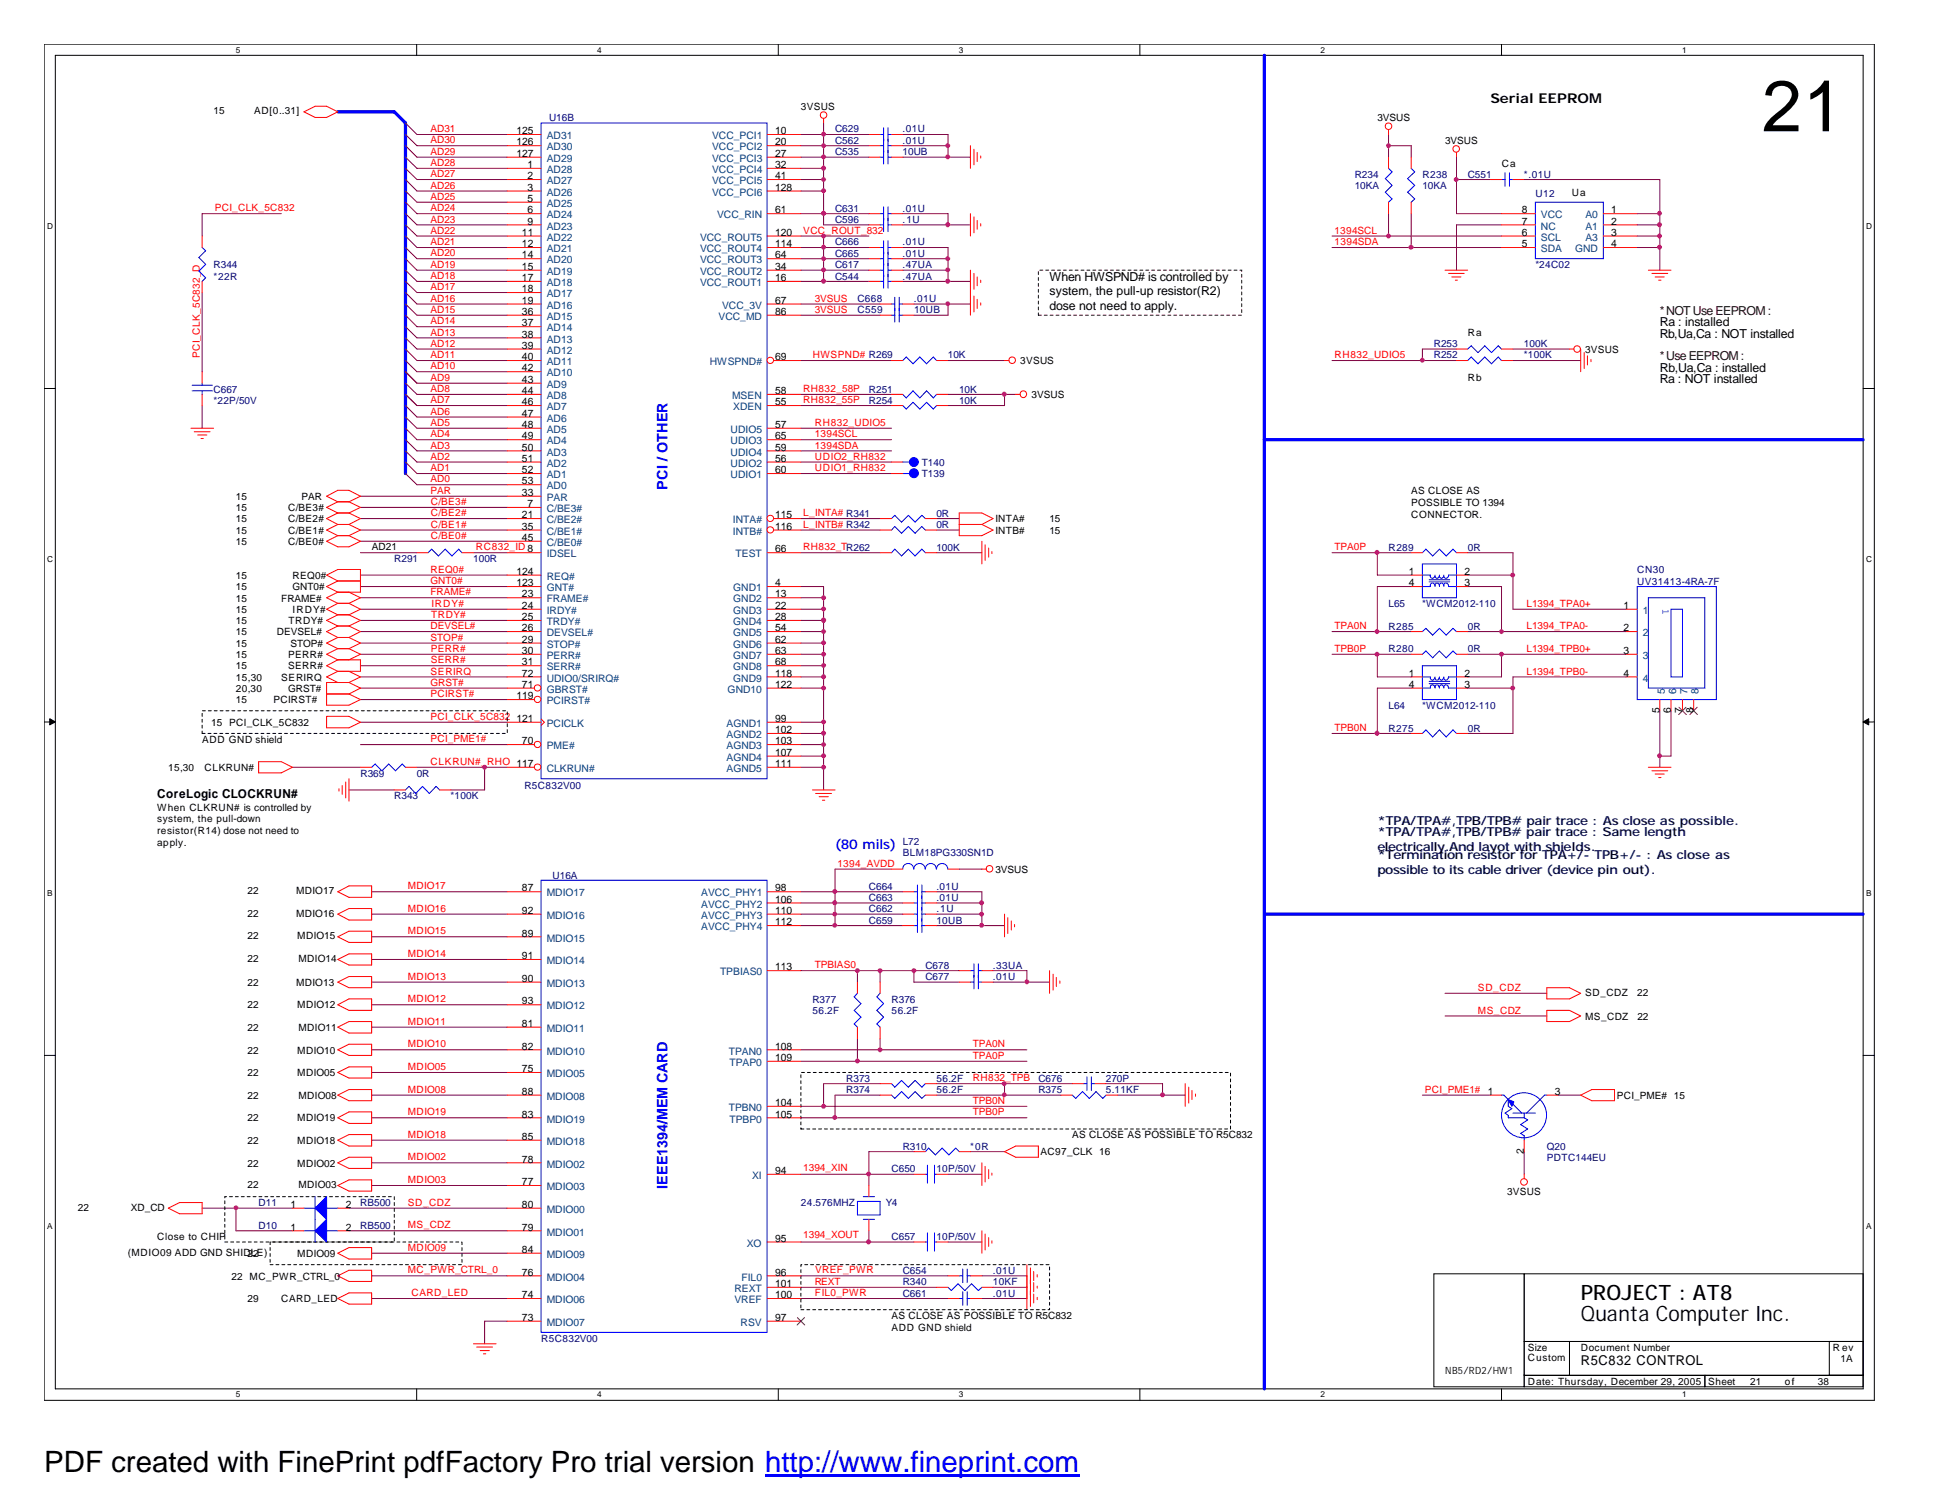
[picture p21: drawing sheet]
<svg xmlns="http://www.w3.org/2000/svg" width="279mm" height="216mm" viewBox="0 0 279 216" stroke-linecap="round" stroke-linejoin="round" font-family="sans-serif">
<defs><g id="words">
<text font-size="10.4" x="253.5" y="18.9">21</text>
<text font-size="4.2" x="6.3" y="211.7">PDF created with FinePrint pdfFactory Pro trial version http://www.fineprint.com</text>
<g font-size="3">
<text x="227.4" y="189.9">Quanta Computer Inc.</text>
<text x="227.4" y="187">PROJECT : AT8</text>
</g>
<g font-size="2.1" fill="#00f">
<text x="96.1" y="70.5" transform="rotate(-90 96.1 70.5)">PCI / OTHER</text>
<text x="96.1" y="171" transform="rotate(-90 96.1 171)">IEEE1394/MEM CARD</text>
</g>
<g font-size="1.9">
<text x="214.4" y="14.8">Serial EEPROM</text>
<text x="227.4" y="196.3">R5C832 CONTROL</text>
</g>
<text font-size="1.9" fill="#00f" x="120.1" y="122.1">(80 mils)</text>
<g font-size="1.8">
<text x="151" y="40.5">When HWSPND# is controlled by</text>
<text x="151" y="42.5">system, the pull-up resistor(R2)</text>
<text x="151" y="44.5">dose not need to apply.</text>
<text x="238.8" y="46.9">Ra : installed</text>
<text x="238.8" y="48.6">Rb,Ua,Ca : NOT installed</text>
<text x="238.8" y="53.5">Rb,Ua,Ca : installed</text>
<text x="238.8" y="55.1">Ra : NOT installed</text>
<text x="22.6" y="114.8">CoreLogic CLOCKRUN#</text>
</g>
<g font-size="1.8" fill="#400000">
<text x="238.8" y="45.3">*NOT Use EEPROM :</text>
<text x="238.8" y="51.8">*Use EEPROM :</text>
</g>
<g font-size="1.8" fill="#000040">
<text x="198.2" y="118.7">*TPA/TPA#,TPB/TPB# pair trace : As close as possible.</text>
<text x="198.2" y="123.6">*Termination resistor for TPA+/- TPB+/- : As close as</text>
<text x="198.2" y="125.7">possible to its cable driver (device pin out).</text>
<text x="198.2" y="120.3">*TPA/TPA#,TPB/TPB# pair trace : Same length</text>
<text x="198.2" y="122.5">electrically.And layot with shields.</text>
</g>
<g font-size="1.5">
<text x="74.3" y="22.6">127</text>
<text x="74.3" y="20.9">126</text>
<text x="74.3" y="19.3">125</text>
<text x="111.5" y="19.3">10</text>
<text x="111.5" y="20.9">20</text>
<text x="111.5" y="22.6">27</text>
<text x="75.9" y="29">5</text>
<text x="75.9" y="27.4">3</text>
<text x="75.9" y="25.8">2</text>
<text x="75.9" y="24.2">1</text>
<text x="111.5" y="24.2">32</text>
<text x="111.5" y="25.8">41</text>
<text x="111.5" y="27.4">128</text>
<text x="75.1" y="35.6">12</text>
<text x="75.1" y="33.9">11</text>
<text x="75.9" y="32.3">9</text>
<text x="75.9" y="30.7">6</text>
<text x="111.5" y="30.7">61</text>
<text x="111.5" y="35.6">114</text>
<text x="111.5" y="33.9">120</text>
<text x="218.9" y="35.6">5</text>
<text x="218.9" y="33.9">6</text>
<text x="218.9" y="32.3">7</text>
<text x="218.9" y="30.7">8</text>
<text x="231.8" y="30.7">1</text>
<text x="231.8" y="32.3">2</text>
<text x="231.8" y="33.9">3</text>
<text x="231.8" y="35.6">4</text>
<text x="75.1" y="40.4">17</text>
<text x="75.1" y="38.8">15</text>
<text x="75.1" y="37.2">14</text>
<text x="111.5" y="40.4">16</text>
<text x="111.5" y="38.8">34</text>
<text x="111.5" y="37.2">64</text>
<text x="75.1" y="46.9">37</text>
<text x="75.1" y="45.3">36</text>
<text x="75.1" y="43.7">19</text>
<text x="75.1" y="42">18</text>
<text x="111.5" y="43.7">67</text>
<text x="111.5" y="45.3">86</text>
<text x="75.1" y="53.4">42</text>
<text x="75.1" y="51.8">40</text>
<text x="75.1" y="50.2">39</text>
<text x="75.1" y="48.6">38</text>
<text x="111.5" y="51.8">69</text>
<text x="75.1" y="59.9">47</text>
<text x="75.1" y="58.3">46</text>
<text x="75.1" y="56.7">44</text>
<text x="75.1" y="55.1">43</text>
<text x="111.5" y="56.7">58</text>
<text x="111.5" y="58.3">55</text>
<text x="75.1" y="64.8">50</text>
<text x="75.1" y="63.2">49</text>
<text x="75.1" y="61.6">48</text>
<text x="111.5" y="61.6">57</text>
<text x="111.5" y="64.8">59</text>
<text x="111.5" y="63.2">65</text>
<text x="75.1" y="69.7">53</text>
<text x="75.1" y="68.1">52</text>
<text x="75.1" y="66.4">51</text>
<text x="75.1" y="71.3">33</text>
<text x="111.5" y="68.1">60</text>
<text x="111.5" y="66.4">56</text>
<text x="75.1" y="77.8">45</text>
<text x="75.1" y="76.2">35</text>
<text x="75.1" y="74.5">21</text>
<text x="75.9" y="72.9">7</text>
<text x="111.5" y="74.5">115</text>
<text x="111.5" y="76.2">116</text>
<text x="74.3" y="82.7">124</text>
<text x="111.5" y="79.5">66</text>
<text x="202.7" y="82.7">1</text>
<text x="210.7" y="82.7">2</text>
<text x="74.3" y="84.3">123</text>
<text x="75.1" y="89.2">25</text>
<text x="75.1" y="87.6">24</text>
<text x="75.1" y="85.9">23</text>
<text x="111.5" y="84.3">4</text>
<text x="111.5" y="85.9">13</text>
<text x="111.5" y="87.6">22</text>
<text x="111.5" y="89.2">28</text>
<text x="202.7" y="84.3">4</text>
<text x="210.7" y="84.3">3</text>
<text x="233.6" y="87.6">1</text>
<text x="75.1" y="95.7">31</text>
<text x="75.1" y="94.1">30</text>
<text x="75.1" y="92.5">29</text>
<text x="75.1" y="90.8">26</text>
<text x="111.5" y="90.8">54</text>
<text x="111.5" y="92.5">62</text>
<text x="111.5" y="94.1">63</text>
<text x="111.5" y="95.7">68</text>
<text x="233.6" y="90.8">2</text>
<text x="233.6" y="94.1">3</text>
<text x="74.3" y="100.6">119</text>
<text x="75.1" y="97.3">72</text>
<text x="75.1" y="98.9">71</text>
<text x="111.5" y="97.3">118</text>
<text x="111.5" y="98.9">122</text>
<text x="202.7" y="97.3">1</text>
<text x="202.7" y="98.9">4</text>
<text x="210.7" y="98.9">3</text>
<text x="210.7" y="97.3">2</text>
<text x="233.6" y="97.3">4</text>
<text x="74.3" y="103.8">121</text>
<text x="75.1" y="107.1">70</text>
<text x="111.5" y="103.8">99</text>
<text x="111.5" y="107.1">103</text>
<text x="111.5" y="105.5">102</text>
<text x="238.8" y="102.6" transform="rotate(-90 238.8 102.6)">5</text>
<text x="240.4" y="102.6" transform="rotate(-90 240.4 102.6)">6</text>
<text x="242" y="102.6" transform="rotate(-90 242 102.6)">7</text>
<text x="243.6" y="102.6" transform="rotate(-90 243.6 102.6)">8</text>
<text x="111.5" y="108.7">107</text>
<text x="111.5" y="110.3">111</text>
<text x="75.1" y="131.4">92</text>
<text x="75.1" y="128.2">87</text>
<text x="111.5" y="128.2">98</text>
<text x="111.5" y="129.8">106</text>
<text x="111.5" y="131.4">110</text>
<text x="75.1" y="138">91</text>
<text x="75.1" y="134.7">89</text>
<text x="111.5" y="133.1">112</text>
<text x="75.1" y="141.2">90</text>
<text x="111.5" y="139.6">113</text>
<text x="75.1" y="147.7">81</text>
<text x="75.1" y="144.5">93</text>
<text x="75.1" y="154.2">75</text>
<text x="75.1" y="151">82</text>
<text x="111.5" y="151">108</text>
<text x="111.5" y="152.6">109</text>
<text x="75.1" y="157.5">88</text>
<text x="75.1" y="160.7">83</text>
<text x="111.5" y="159.1">104</text>
<text x="111.5" y="160.7">105</text>
<text x="214.1" y="157.5">1</text>
<text x="223.7" y="157.5">3</text>
<text x="75.1" y="167.2">78</text>
<text x="75.1" y="164">85</text>
<text x="219.2" y="165.9" transform="rotate(-90 219.2 165.9)">2</text>
<text x="41.8" y="173.7">1</text>
<text x="49.7" y="173.7">2</text>
<text x="75.1" y="173.7">80</text>
<text x="75.1" y="170.5">77</text>
<text x="111.5" y="168.9">94</text>
<text x="41.8" y="177">1</text>
<text x="49.7" y="177">2</text>
<text x="75.1" y="177">79</text>
<text x="111.5" y="178.6">95</text>
<text x="75.1" y="183.5">76</text>
<text x="75.1" y="180.2">84</text>
<text x="111.5" y="183.5">96</text>
<text x="111.5" y="185.1">101</text>
<text x="75.1" y="186.7">74</text>
<text x="75.1" y="190">73</text>
<text x="111.5" y="186.7">100</text>
<text x="111.5" y="190">97</text>
</g>
<g font-size="1.5" fill="#004080">
<text x="78.7" y="23.3">AD29</text>
<text x="78.7" y="21.6">AD30</text>
<text x="78.7" y="20">AD31</text>
<text x="102.4" y="20">VCC_PCI1</text>
<text x="102.4" y="21.6">VCC_PCI2</text>
<text x="102.4" y="23.3">VCC_PCI3</text>
<text x="78.7" y="29.8">AD25</text>
<text x="78.7" y="28.2">AD26</text>
<text x="78.7" y="26.5">AD27</text>
<text x="78.7" y="24.9">AD28</text>
<text x="102.4" y="24.9">VCC_PCI4</text>
<text x="102.4" y="26.5">VCC_PCI5</text>
<text x="102.4" y="28.2">VCC_PCI6</text>
<text x="78.7" y="34.6">AD22</text>
<text x="78.7" y="33">AD23</text>
<text x="78.7" y="31.4">AD24</text>
<text x="100.7" y="34.6">VCC_ROUT5</text>
<text x="103.2" y="31.4">VCC_RIN</text>
<text x="221.7" y="34.6">SCL</text>
<text x="221.7" y="33">NC</text>
<text x="221.7" y="31.4">VCC</text>
<text x="228.1" y="31.4">A0</text>
<text x="228.1" y="33">A1</text>
<text x="228.1" y="34.6">A3</text>
<text x="78.7" y="41.1">AD18</text>
<text x="78.7" y="39.5">AD19</text>
<text x="78.7" y="37.9">AD20</text>
<text x="78.7" y="36.3">AD21</text>
<text x="100.7" y="41.1">VCC_ROUT1</text>
<text x="100.7" y="39.5">VCC_ROUT2</text>
<text x="100.7" y="37.9">VCC_ROUT3</text>
<text x="100.7" y="36.3">VCC_ROUT4</text>
<text x="221.7" y="36.3">SDA</text>
<text x="226.6" y="36.3">GND</text>
<text x="78.7" y="47.7">AD14</text>
<text x="78.7" y="46">AD15</text>
<text x="78.7" y="44.4">AD16</text>
<text x="78.7" y="42.8">AD17</text>
<text x="103.4" y="46">VCC_MD</text>
<text x="103.9" y="44.4">VCC_3V</text>
<text x="78.7" y="52.5">AD11</text>
<text x="78.7" y="50.9">AD12</text>
<text x="78.7" y="49.3">AD13</text>
<text x="102.1" y="52.5">HWSPND#</text>
<text x="78.7" y="59">AD7</text>
<text x="78.7" y="57.4">AD8</text>
<text x="78.7" y="55.8">AD9</text>
<text x="78.7" y="54.1">AD10</text>
<text x="105.3" y="57.4">MSEN</text>
<text x="105.5" y="59">XDEN</text>
<text x="78.7" y="65.5">AD3</text>
<text x="78.7" y="63.9">AD4</text>
<text x="78.7" y="62.3">AD5</text>
<text x="78.7" y="60.7">AD6</text>
<text x="105.1" y="62.3">UDIO5</text>
<text x="105.1" y="65.5">UDIO4</text>
<text x="105.1" y="63.9">UDIO3</text>
<text x="78.7" y="70.4">AD0</text>
<text x="78.7" y="68.8">AD1</text>
<text x="78.7" y="67.1">AD2</text>
<text x="105.1" y="68.8">UDIO1</text>
<text x="105.1" y="67.1">UDIO2</text>
<text x="78.7" y="76.9">C/BE1#</text>
<text x="78.7" y="75.3">C/BE2#</text>
<text x="78.7" y="73.7">C/BE3#</text>
<text x="78.7" y="72.1">PAR</text>
<text x="105.5" y="75.3">INTA#</text>
<text x="105.5" y="76.9">INTB#</text>
<text x="78.7" y="78.5">C/BE0#</text>
<text x="78.7" y="83.4">REQ#</text>
<text x="78.7" y="80.2">IDSEL</text>
<text x="105.8" y="80.2">TEST</text>
<text x="78.7" y="85">GNT#</text>
<text x="78.7" y="89.9">TRDY#</text>
<text x="78.7" y="88.3">IRDY#</text>
<text x="78.7" y="86.7">FRAME#</text>
<text x="105.5" y="85">GND1</text>
<text x="105.5" y="86.7">GND2</text>
<text x="105.5" y="88.3">GND3</text>
<text x="105.5" y="89.9">GND4</text>
<text x="236.3" y="88.3">1</text>
<text x="78.7" y="94.8">PERR#</text>
<text x="78.7" y="93.2">STOP#</text>
<text x="78.7" y="91.5">DEVSEL#</text>
<text x="105.5" y="91.5">GND5</text>
<text x="105.5" y="93.2">GND6</text>
<text x="105.5" y="94.8">GND7</text>
<text x="236.3" y="91.5">2</text>
<text x="236.3" y="94.8">3</text>
<text x="78.7" y="98">UDIO0/SRIRQ#</text>
<text x="78.7" y="96.4">SERR#</text>
<text x="78.7" y="101.3">PCIRST#</text>
<text x="78.7" y="99.7">GBRST#</text>
<text x="104.7" y="99.7">GND10</text>
<text x="105.5" y="96.4">GND8</text>
<text x="105.5" y="98">GND9</text>
<text x="236.3" y="98">4</text>
<text x="239.5" y="99.8" transform="rotate(-90 239.5 99.8)">5</text>
<text x="241.1" y="99.8" transform="rotate(-90 241.1 99.8)">6</text>
<text x="242.8" y="99.8" transform="rotate(-90 242.8 99.8)">7</text>
<text x="244.4" y="99.8" transform="rotate(-90 244.4 99.8)">8</text>
<text x="78.7" y="107.8">PME#</text>
<text x="78.7" y="104.6">PCICLK</text>
<text x="104.5" y="104.6">AGND1</text>
<text x="104.5" y="107.8">AGND3</text>
<text x="104.5" y="106.2">AGND2</text>
<text x="78.7" y="111">CLKRUN#</text>
<text x="104.5" y="109.4">AGND4</text>
<text x="104.5" y="111">AGND5</text>
<text x="78.7" y="128.9">MDIO17</text>
<text x="100.9" y="128.9">AVCC_PHY1</text>
<text x="100.9" y="130.6">AVCC_PHY2</text>
<text x="78.7" y="135.4">MDIO15</text>
<text x="78.7" y="132.2">MDIO16</text>
<text x="100.9" y="132.2">AVCC_PHY3</text>
<text x="100.9" y="133.8">AVCC_PHY4</text>
<text x="78.7" y="141.9">MDIO13</text>
<text x="78.7" y="138.7">MDIO14</text>
<text x="103.6" y="140.3">TPBIAS0</text>
<text x="78.7" y="148.4">MDIO11</text>
<text x="78.7" y="145.2">MDIO12</text>
<text x="78.7" y="154.9">MDIO05</text>
<text x="78.7" y="151.7">MDIO10</text>
<text x="104.9" y="151.7">TPAN0</text>
<text x="104.9" y="153.3">TPAP0</text>
<text x="78.7" y="158.2">MDIO08</text>
<text x="78.7" y="161.5">MDIO19</text>
<text x="104.9" y="159.8">TPBN0</text>
<text x="104.9" y="161.5">TPBP0</text>
<text x="78.7" y="167.9">MDIO02</text>
<text x="78.7" y="164.7">MDIO18</text>
<text x="78.7" y="171.2">MDIO03</text>
<text x="108.2" y="169.6">XI</text>
<text x="78.7" y="174.5">MDIO00</text>
<text x="78.7" y="177.7">MDIO01</text>
<text x="107.4" y="179.3">XO</text>
<text x="78.7" y="184.2">MDIO04</text>
<text x="78.7" y="180.9">MDIO09</text>
<text x="105.7" y="185.8">REXT</text>
<text x="106.7" y="184.2">FIL0</text>
<text x="78.7" y="187.5">MDIO06</text>
<text x="78.7" y="190.7">MDIO07</text>
<text x="105.7" y="187.5">VREF</text>
<text x="106.6" y="190.7">RSV</text>
</g>
<g font-size="1.4">
<text x="30.7" y="16.5">15</text>
<text x="36.6" y="16.5">AD[0..31]</text>
<text x="115.2" y="15.8">3VSUS</text>
<text x="198.2" y="17.4">3VSUS</text>
<text x="207.9" y="20.7">3VSUS</text>
<text x="216.1" y="24">Ca</text>
<text x="226.1" y="28.2">Ua</text>
<text x="146.8" y="52.4">3VSUS</text>
<text x="211.2" y="48.3">Ra</text>
<text x="228" y="50.8">3VSUS</text>
<text x="148.4" y="57.3">3VSUS</text>
<text x="211.2" y="54.8">Rb</text>
<text x="34" y="71.9">15</text>
<text x="43.4" y="71.9">PAR</text>
<text x="203" y="71.1">AS CLOSE AS</text>
<text x="34" y="73.5">15</text>
<text x="34" y="75.1">15</text>
<text x="34" y="76.8">15</text>
<text x="41.4" y="73.5">C/BE3#</text>
<text x="41.4" y="75.1">C/BE2#</text>
<text x="41.4" y="76.8">C/BE1#</text>
<text x="143.2" y="75.1">INTA#</text>
<text x="143.2" y="76.8">INTB#</text>
<text x="151" y="75.1">15</text>
<text x="151" y="76.8">15</text>
<text x="203" y="72.8">POSSIBLE TO 1394</text>
<text x="203" y="74.5">CONNECTOR.</text>
<text x="34" y="83.3">15</text>
<text x="34" y="78.4">15</text>
<text x="41.4" y="78.4">C/BE0#</text>
<text x="42.1" y="83.3">REQ0#</text>
<text x="53.5" y="79.2">AD21</text>
<text x="34" y="88.1">15</text>
<text x="34" y="84.9">15</text>
<text x="34" y="89.8">15</text>
<text x="34" y="86.5">15</text>
<text x="40.5" y="86.5">FRAME#</text>
<text x="41.5" y="89.8">TRDY#</text>
<text x="42.1" y="88.1">IRDY#</text>
<text x="42.1" y="84.9">GNT0#</text>
<text x="34" y="91.4">15</text>
<text x="34" y="93">15</text>
<text x="34" y="94.7">15</text>
<text x="39.8" y="91.4">DEVSEL#</text>
<text x="41.4" y="94.7">PERR#</text>
<text x="41.8" y="93">STOP#</text>
<text x="34" y="97.9">15,30</text>
<text x="34" y="101.2">15</text>
<text x="34" y="99.5">20,30</text>
<text x="34" y="96.3">15</text>
<text x="39.3" y="101.2">PCIRST#</text>
<text x="40.5" y="97.9">SERIRQ</text>
<text x="41.4" y="99.5">GRST#</text>
<text x="41.4" y="96.3">SERR#</text>
<text x="29.1" y="106.8">ADD GND shield</text>
<text x="30.4" y="104.4">15 PCI_CLK_5C832</text>
<text x="24.2" y="110.9">15,30</text>
<text x="29.4" y="110.9">CLKRUN#</text>
<text x="22.6" y="116.6">When CLKRUN# is controlled by</text>
<text x="22.6" y="118.3">system, the pull-down</text>
<text x="22.6" y="120">resistor(R14) dose not need to</text>
<text x="22.6" y="121.7">apply.</text>
<text x="143.2" y="125.6">3VSUS</text>
<text x="35.6" y="131.9">22</text>
<text x="35.6" y="128.7">22</text>
<text x="42.6" y="131.9">MDIO16</text>
<text x="42.6" y="128.7">MDIO17</text>
<text x="35.6" y="135.1">22</text>
<text x="42.8" y="135.1">MDIO15</text>
<text x="35.6" y="141.8">22</text>
<text x="35.6" y="138.4">22</text>
<text x="42.6" y="141.8">MDIO13</text>
<text x="42.9" y="138.4">MDIO14</text>
<text x="228" y="143.3">SD_CDZ</text>
<text x="235.5" y="143.3">22</text>
<text x="35.6" y="148.3">22</text>
<text x="35.6" y="145">22</text>
<text x="42.8" y="145">MDIO12</text>
<text x="42.9" y="148.3">MDIO11</text>
<text x="228" y="146.7">MS_CDZ</text>
<text x="235.6" y="146.7">22</text>
<text x="35.6" y="154.8">22</text>
<text x="35.6" y="151.6">22</text>
<text x="42.8" y="154.8">MDIO05</text>
<text x="42.8" y="151.6">MDIO10</text>
<text x="35.6" y="161.3">22</text>
<text x="35.6" y="158.1">22</text>
<text x="42.8" y="161.3">MDIO19</text>
<text x="42.9" y="158.1">MDIO08</text>
<text x="232.6" y="158.1">PCI_PME# 15</text>
<text x="35.6" y="167.8">22</text>
<text x="35.6" y="164.5">22</text>
<text x="42.8" y="167.8">MDIO02</text>
<text x="42.8" y="164.5">MDIO18</text>
<text x="149.7" y="166.2">AC97_CLK 16</text>
<text x="154.3" y="163.7">AS CLOSE AS POSSIBLE TO R5C832</text>
<text x="35.6" y="170.9">22</text>
<text x="42.9" y="170.9">MDIO03</text>
<text x="216.8" y="171.9">3VSUS</text>
<text x="11.2" y="174.2">22</text>
<text x="18.8" y="174.2">XD_CD</text>
<text x="22.6" y="178.4">Close to CHIP</text>
<text x="18.4" y="180.6">(MDIO09 ADD GND SHIDLE)</text>
<text x="33.3" y="184.1">22 MC_PWR_CTRL_0</text>
<text x="35.6" y="180.8">22</text>
<text x="42.8" y="180.8">MDIO09</text>
<text x="35.6" y="187.3">29</text>
<text x="40.5" y="187.3">CARD_LED</text>
<text x="128.3" y="189.7">AS CLOSE AS POSSIBLE TO R5C832</text>
<text x="128.3" y="191.4">ADD GND shield</text>
<text x="207.9" y="197.6">NB5/RD2/HW1</text>
<text x="219.8" y="194.3">Size</text>
<text x="219.8" y="195.7">Custom</text>
<text x="227.4" y="194.3">Document Number</text>
<text x="263.7" y="194.3">R ev</text>
<text x="264.8" y="195.9">1A</text>
<text x="219.8" y="199.2">Date: Thursday, December 29, 2005 Sheet</text>
<text x="251.8" y="199.2">21</text>
<text x="256.8" y="199.2">of</text>
<text x="261.5" y="199.2">38</text>
</g>
<g font-size="1.4" fill="#000080">
<text x="79" y="17.4">U16B</text>
<text x="120.1" y="22.3">C535</text>
<text x="120.1" y="19">C629</text>
<text x="120.1" y="20.7">C562</text>
<text x="129.9" y="22.3">10UB</text>
<text x="129.9" y="19">.01U</text>
<text x="129.9" y="20.7">.01U</text>
<text x="194.9" y="25.6">R234</text>
<text x="194.9" y="27.2">10KA</text>
<text x="204.6" y="25.6">R238</text>
<text x="204.6" y="27.2">10KA</text>
<text x="211.2" y="25.6">C551</text>
<text x="219.3" y="25.6">*.01U</text>
<text x="220.9" y="28.3">U12</text>
<text x="120.1" y="30.4">C631</text>
<text x="120.1" y="32.1">C596</text>
<text x="120.1" y="35.3">C666</text>
<text x="129.9" y="30.4">.01U</text>
<text x="129.9" y="32.1">.1U</text>
<text x="129.9" y="35.3">.01U</text>
<text x="30.7" y="38.6">R344</text>
<text x="30.7" y="40.2">*22R</text>
<text x="120.1" y="38.6">C617</text>
<text x="120.1" y="40.2">C544</text>
<text x="120.1" y="37">C665</text>
<text x="129.9" y="38.6">.47UA</text>
<text x="129.9" y="40.2">.47UA</text>
<text x="129.9" y="37">.01U</text>
<text x="220.9" y="38.6">*24C02</text>
<text x="123.4" y="45.1">C559</text>
<text x="123.4" y="43.4">C668</text>
<text x="131.5" y="43.4">.01U</text>
<text x="131.5" y="45.1">10UB</text>
<text x="136.4" y="51.6">10K</text>
<text x="206.3" y="50">R253</text>
<text x="206.3" y="51.6">R252</text>
<text x="219.3" y="50">100K</text>
<text x="219.3" y="51.6">*100K</text>
<text x="30.7" y="56.5">C667</text>
<text x="30.7" y="58.1">*22P/50V</text>
<text x="125" y="58.1">R254</text>
<text x="125" y="56.5">R251</text>
<text x="138" y="58.1">10K</text>
<text x="138" y="56.5">10K</text>
<text x="132.6" y="68.7">T139</text>
<text x="132.6" y="67">T140</text>
<text x="134.7" y="74.3">0R</text>
<text x="134.7" y="75.9">0R</text>
<text x="56.7" y="80.9">R291</text>
<text x="68.1" y="80.9">100R</text>
<text x="134.7" y="79.2">100K</text>
<text x="199.8" y="79.2">R289</text>
<text x="211.2" y="79.2">0R</text>
<text x="235.5" y="82.5">CN30</text>
<text x="199.8" y="87.3">L65</text>
<text x="204.6" y="87.3">*WCM2012-110</text>
<text x="235.5" y="84.1">UV31413-4RA-7F</text>
<text x="199.8" y="93.9">R280</text>
<text x="199.8" y="90.6">R285</text>
<text x="211.2" y="93.9">0R</text>
<text x="211.2" y="90.6">0R</text>
<text x="199.8" y="102">L64</text>
<text x="204.6" y="102">*WCM2012-110</text>
<text x="199.8" y="105.2">R275</text>
<text x="211.2" y="105.2">0R</text>
<text x="51.9" y="111.7">R369</text>
<text x="60" y="111.7">0R</text>
<text x="75.4" y="113.5">R5C832V00</text>
<text x="56.7" y="115">R343</text>
<text x="64.8" y="115">*100K</text>
<text x="129.9" y="121.5">L72</text>
<text x="129.9" y="123.1">BLM18PG330SN1D</text>
<text x="79.5" y="126.4">U16A</text>
<text x="125" y="128">C664</text>
<text x="125" y="129.6">C663</text>
<text x="125" y="131.2">C662</text>
<text x="134.7" y="128">.01U</text>
<text x="134.7" y="129.6">.01U</text>
<text x="134.7" y="131.2">.1U</text>
<text x="125" y="132.8">C659</text>
<text x="134.7" y="132.8">10UB</text>
<text x="133.1" y="139.4">C678</text>
<text x="133.1" y="141">C677</text>
<text x="142.8" y="139.4">.33UA</text>
<text x="142.8" y="141">.01U</text>
<text x="116.9" y="144.2">R377</text>
<text x="116.9" y="145.9">56.2F</text>
<text x="128.3" y="144.2">R376</text>
<text x="128.3" y="145.9">56.2F</text>
<text x="121.8" y="155.6">R373</text>
<text x="134.7" y="155.6">56.2F</text>
<text x="149.4" y="155.6">C676</text>
<text x="159.1" y="155.6">270P</text>
<text x="121.8" y="157.2">R374</text>
<text x="134.7" y="157.2">56.2F</text>
<text x="149.4" y="157.2">R375</text>
<text x="159.1" y="157.2">5.11KF</text>
<text x="129.9" y="165.4">R310</text>
<text x="139.6" y="165.4">*0R</text>
<text x="222.5" y="165.4">Q20</text>
<text x="222.5" y="167">PDTC144EU</text>
<text x="37.2" y="173.5">D11</text>
<text x="51.8" y="173.5">RB500</text>
<text x="115.2" y="173.5">24.576MHZ</text>
<text x="127.4" y="173.5">Y4</text>
<text x="128.3" y="168.6">C650</text>
<text x="134.7" y="168.6">10P/50V</text>
<text x="37.2" y="176.7">D10</text>
<text x="51.8" y="176.7">RB500</text>
<text x="128.3" y="178.4">C657</text>
<text x="134.7" y="178.4">10P/50V</text>
<text x="129.9" y="183.3">C654</text>
<text x="129.9" y="184.9">R340</text>
<text x="142.8" y="183.3">.01U</text>
<text x="142.8" y="184.9">10KF</text>
<text x="129.9" y="186.5">C661</text>
<text x="142.8" y="186.5">.01U</text>
<text x="77.9" y="193">R5C832V00</text>
</g>
<g font-size="1.4" fill="#f00">
<text x="61.9" y="23.9">AD28</text>
<text x="61.9" y="20.6">AD30</text>
<text x="61.9" y="19">AD31</text>
<text x="61.9" y="22.3">AD29</text>
<text x="61.9" y="27.1">AD26</text>
<text x="61.9" y="25.5">AD27</text>
<text x="61.9" y="28.7">AD25</text>
<text x="30.9" y="30.4">PCI_CLK_5C832</text>
<text x="61.9" y="33.6">AD22</text>
<text x="61.9" y="35.3">AD21</text>
<text x="61.9" y="30.4">AD24</text>
<text x="61.9" y="32">AD23</text>
<text x="115.6" y="33.6">VCC_ROUT_832</text>
<text x="192" y="35.3">1394SDA</text>
<text x="192" y="33.6">1394SCL</text>
<text x="61.9" y="38.5">AD19</text>
<text x="61.9" y="40.1">AD18</text>
<text x="61.9" y="41.7">AD17</text>
<text x="61.9" y="36.9">AD20</text>
<text x="61.9" y="43.4">AD16</text>
<text x="61.9" y="46.7">AD14</text>
<text x="61.9" y="45">AD15</text>
<text x="117.2" y="43.4">3VSUS</text>
<text x="117.2" y="45">3VSUS</text>
<text x="28.7" y="51.5" transform="rotate(-90 28.7 51.5)">PCI_CLK_5C832_D</text>
<text x="61.9" y="51.5">AD11</text>
<text x="61.9" y="49.9">AD12</text>
<text x="61.9" y="48.3">AD13</text>
<text x="61.9" y="53.1">AD10</text>
<text x="116.9" y="51.5">HWSPND# R269</text>
<text x="192" y="51.5">RH832_UDIO5</text>
<text x="61.9" y="58">AD7</text>
<text x="61.9" y="59.6">AD6</text>
<text x="61.9" y="54.8">AD9</text>
<text x="61.9" y="56.4">AD8</text>
<text x="115.6" y="58">RH832_55P</text>
<text x="115.6" y="56.4">RH832_58P</text>
<text x="61.9" y="61.3">AD5</text>
<text x="61.9" y="62.9">AD4</text>
<text x="61.9" y="64.5">AD3</text>
<text x="117.2" y="64.5">1394SDA</text>
<text x="117.2" y="62.9">1394SCL</text>
<text x="117.2" y="61.3">RH832_UDIO5</text>
<text x="61.9" y="66.1">AD2</text>
<text x="61.9" y="67.8">AD1</text>
<text x="61.9" y="69.4">AD0</text>
<text x="61.9" y="71">PAR</text>
<text x="117.2" y="66.1">UDIO2_RH832</text>
<text x="117.2" y="67.8">UDIO1_RH832</text>
<text x="62" y="75.9">C/BE1#</text>
<text x="62" y="72.6">C/BE3#</text>
<text x="62" y="77.5">C/BE0#</text>
<text x="62" y="74.3">C/BE2#</text>
<text x="115.6" y="75.9">L_INTB# R342</text>
<text x="115.6" y="74.3">L_INTA# R341</text>
<text x="61.9" y="82.4">REQ0#</text>
<text x="68.5" y="79.2">RC832_ID 8</text>
<text x="115.6" y="79.2">RH832_TR262</text>
<text x="192" y="79.2">TPA0P</text>
<text x="61.9" y="85.6">FRAME#</text>
<text x="61.9" y="84">GNT0#</text>
<text x="62" y="88.9">TRDY#</text>
<text x="62.1" y="87.3">IRDY#</text>
<text x="219.6" y="87.3">L1394_TPA0+</text>
<text x="61.9" y="90.5">DEVSEL#</text>
<text x="61.9" y="92.2">STOP#</text>
<text x="62" y="93.8">PERR#</text>
<text x="62" y="95.4">SERR#</text>
<text x="192" y="93.8">TPB0P</text>
<text x="192" y="90.5">TPA0N</text>
<text x="219.6" y="93.8">L1394_TPB0+</text>
<text x="219.6" y="90.5">L1394_TPA0-</text>
<text x="61.9" y="98.6">GRST#</text>
<text x="61.9" y="100.3">PCIRST#</text>
<text x="61.9" y="97">SERIRQ</text>
<text x="219.6" y="97">L1394_TPB0-</text>
<text x="61.9" y="103.5">PCI_CLK_5C832</text>
<text x="61.9" y="106.8">PCI_PME1#</text>
<text x="192" y="105.2">TPB0N</text>
<text x="61.9" y="110">CLKRUN#_RHO 117</text>
<text x="120.5" y="124.7">1394_AVDD</text>
<text x="58.7" y="131.1">MDIO16</text>
<text x="58.7" y="127.9">MDIO17</text>
<text x="58.7" y="134.4">MDIO15</text>
<text x="58.7" y="137.7">MDIO14</text>
<text x="58.7" y="140.9">MDIO13</text>
<text x="117.2" y="139.3">TPBIAS0</text>
<text x="212.6" y="142.5">SD_CDZ</text>
<text x="58.7" y="147.4">MDIO11</text>
<text x="58.7" y="144.2">MDIO12</text>
<text x="212.6" y="145.8">MS_CDZ</text>
<text x="58.7" y="150.7">MDIO10</text>
<text x="58.7" y="153.9">MDIO05</text>
<text x="140" y="150.7">TPA0N</text>
<text x="140" y="155.5">RH832_TPB</text>
<text x="140" y="152.3">TPA0P</text>
<text x="58.7" y="157.2">MDIO08</text>
<text x="58.7" y="160.4">MDIO19</text>
<text x="140" y="158.8">TPB0N</text>
<text x="140" y="160.4">TPB0P</text>
<text x="205" y="157.2">PCI_PME1#</text>
<text x="58.7" y="163.7">MDIO18</text>
<text x="58.7" y="166.9">MDIO02</text>
<text x="58.7" y="173.4">SD_CDZ</text>
<text x="58.7" y="170.2">MDIO03</text>
<text x="115.6" y="168.4">1394_XIN</text>
<text x="58.7" y="176.7">MS_CDZ</text>
<text x="58.7" y="179.9">MDIO09</text>
<text x="115.6" y="178.1">1394_XOUT</text>
<text x="58.7" y="183.2">MC_PWR_CTRL_0</text>
<text x="117.2" y="184.8">REXT</text>
<text x="117.3" y="183.2">VREF_PWR</text>
<text x="59.2" y="186.4">CARD_LED</text>
<text x="117.2" y="186.4">FIL0_PWR</text>
</g>
<text font-size="1.4" fill="#00f" x="239.2" y="87.6" transform="rotate(90 239.2 87.6)">1</text>
<g font-size="1.2">
<text x="34" y="7.6">5</text>
<text x="85.9" y="7.6">4</text>
<text x="138" y="7.6">3</text>
<text x="190" y="7.6">2</text>
<text x="242" y="7.6">1</text>
<text x="6.8" y="33">D</text>
<text x="268.5" y="33">D</text>
<text x="6.8" y="80.9">C</text>
<text x="268.5" y="80.9">C</text>
<text x="6.8" y="128.9">B</text>
<text x="268.5" y="128.9">B</text>
<text x="6.8" y="176.8">A</text>
<text x="268.5" y="176.8">A</text>
<text x="34" y="201">5</text>
<text x="85.9" y="201">4</text>
<text x="138" y="201">3</text>
<text x="190" y="201">2</text>
<text x="242" y="201">1</text>
</g>
</g></defs>
<g fill="none" stroke="#000" stroke-width=".14">
<path d="M6.3 6.3h263.4v195.1h-263.4zM8 8h260.1v191.8h-260.1zM59.9 6.3v1.7M112 6.3v1.7M164 6.3v1.7M216 6.3v1.7M6.3 55.9h1.7M268.1 55.9h1.6M6.3 103.8h1.7M268.1 103.8h1.6M6.3 151.8h1.7M268.1 151.8h1.6"/>
<path d="M59.9 199.8v1.6M112 199.8v1.6M164 199.8v1.6M206.3 183.2h13v16.3h-13zM216 199.8v1.6M219.3 183.2h48.8v9.8h-48.8zM219.3 193h6.5v4.8h-6.5zM219.3 197.8h26v1.7h-26zM225.8 193h42.3v4.8h-42.3zM245.3 197.8h22.8v1.7h-22.8zM263.2 193h4.9v4.8h-4.9z"/>
</g>
<g fill="#000" stroke="#000" stroke-width=".14">
<path d="M7.2 103.4l.8 .4-.8 .5z" fill-rule="evenodd"/>
<path d="M268.1 103.8l.8-.4v.9z" fill-rule="evenodd"/>
</g>
<g fill="none" stroke="#800040" stroke-width=".14">
<path d="M58.3 19.3l1.7 1.7h13M58.3 17.7l1.7 1.6h13M115.2 19.3h9.8M118.5 17.7v14.6h6.5M129.9 19.3h6.5v3.3M199.8 19.3v3.3M40.5 30.7h-11.4v3.3M58.3 32.3l1.7 1.7h13M58.3 22.6l1.7 1.6h13M58.3 29.1l1.7 1.6h13M58.3 34l1.7 1.6h13M58.3 25.8l1.7 1.7h13"/>
<path d="M58.3 37.2l1.7 1.7h13M58.3 38.9l1.7 1.6h13M58.3 35.6l1.7 1.6h13M58.3 24.2l1.7 1.6h13M58.3 21l1.7 1.6h13M58.3 27.5l1.7 1.6h13M58.3 30.7l1.7 1.6h13M115.2 34h9.8M115.2 24.2h3.3M115.2 30.7h9.8M115.2 35.6h9.8M115.2 27.5h3.3"/>
<path d="M115.2 38.9h9.8M115.2 21h9.8M115.2 37.2h9.8M115.2 25.8h3.3M115.2 22.6h9.8M118.5 34v6.5M129.9 30.7h6.5v1.6M129.9 35.6h6.5v4.9M129.9 38.9h6.5M129.9 21h6.5M129.9 37.2h6.5M129.9 22.6h9.7"/>
<path d="M129.9 32.3h9.7M191.6 34h24.4M191.6 35.6h24.4M199.8 21h3.2v1.6M199.8 30.7v3.3M203 30.7v4.9M209.5 22.6v8.1h6.5M209.5 25.8h4.9M216 32.3h-6.5v6.6M219.3 25.8h19.5v13.1M235.5 34h3.3M235.5 30.7h3.3"/>
<path d="M235.5 35.6h3.3M235.5 32.3h3.3M29.1 42.1v11.4M29.1 58.3v3.3M58.3 56.7l1.7 1.6h13M58.3 50.2l1.7 1.7h13M58.3 58.3l1.7 1.7h13M58.3 48.6l1.7 1.6h13M58.3 47l1.7 1.6h13M58.3 53.5l1.7 1.6h13M58.3 55.1l1.7 1.6h13M58.3 51.9l1.7 1.6h13"/>
<path d="M58.3 40.5l1.7 1.6h13M58.3 60l1.7 1.6h13M58.3 42.1l1.7 1.6h13M58.3 45.3l1.7 1.7h13M58.3 43.7l1.7 1.6h13M115.2 58.3h13.1M115.2 51.9h13.1M115.2 56.7h13.1M115.2 40.5h9.8M115.2 43.7h11.4M115.2 45.3h11.4M129.9 40.5h9.7"/>
<path d="M131.5 43.7h8.1M136.4 51.9h8.1M136.4 56.7h9.7M136.4 43.7v1.6h-4.9M144.5 56.7v1.6h-8.1M191.6 51.9h17.9M209.5 50.2h-4.9v1.7M217.7 51.9h9.7M217.7 50.2h8.1M51.9 76.2h21.1M51.9 74.6h21.1M51.9 79.5h8.1"/>
<path d="M51.9 73h21.1M51.9 71.4h21.1M51.9 77.9h21.1M58.3 64.9l1.7 1.6h13M58.3 63.2l1.7 1.7h13M58.3 66.5l1.7 1.6h13M58.3 68.1l1.7 1.6h13M58.3 61.6l1.7 1.6h13M68.1 79.5h4.9M115.2 66.5h13.1M115.2 64.9h13.1M115.2 76.2h11.4"/>
<path d="M115.2 68.1h13.1M115.2 74.6h11.4M115.2 61.6h13.1M115.2 79.5h11.4M115.2 63.2h13.1M134.7 76.2h3.3M134.7 74.6h3.3M134.7 79.5h6.6M191.6 79.5h11.4M198.2 79.5v3.2h4.8M211.2 79.5h6.5v8.1h16.2M51.9 99h21.1"/>
<path d="M51.9 94.1h21.1M51.9 90.8h21.1M51.9 86h21.1M51.9 89.2h21.1M51.9 87.6h21.1M51.9 92.5h21.1M51.9 82.7h21.1M51.9 95.8h21.1M51.9 84.4h21.1M51.9 97.4h21.1M115.2 99h3.3M115.2 94.1h3.3"/>
<path d="M115.2 90.8h3.3M115.2 86h3.3M115.2 89.2h3.3M115.2 87.6h3.3M115.2 92.5h3.3M115.2 95.8h3.3M115.2 84.4h3.3v29.2M115.2 97.4h3.3M191.6 94.1h11.4M191.6 90.8h11.4M198.2 94.1v3.3h4.8M203 99h-4.8v6.5"/>
<path d="M203 84.4h-4.8v6.4M211.2 99h6.5M211.2 94.1h22.7M211.2 90.8h22.7M211.2 82.7h6.5M211.2 84.4h4.8v6.4M216 94.1v3.3h-4.8M233.9 97.4h-16.2v8.1h-6.5M42.1 110.4h9.8M50.2 113.6h6.5M51.9 103.9h21.1M51.9 100.6h21.1"/>
<path d="M51.9 107.1h21.1M60 110.4h13M69.7 110.4v3.2h-4.8M115.2 103.9h3.3M115.2 107.1h3.3M115.2 110.4h3.3M115.2 108.8h3.3M115.2 105.5h3.3M191.6 105.5h11.4M238.8 102.2v8.2M240.4 102.2v6.6h-1.6M53.5 128.3h19.5"/>
<path d="M53.5 131.5h19.5M53.5 134.7h19.5M53.5 138h19.5M115.2 129.9h14.7M115.2 128.3h14.7M115.2 133.1h14.7M115.2 131.5h14.7M115.2 139.6h22.8M123.4 139.6v1.7M126.6 139.6v1.7M128.3 125h-8.2v8.1M131.5 139.6v1.7h6.5"/>
<path d="M134.7 129.9h6.6M134.7 128.3h6.6v4.8M134.7 133.1h9.8M134.7 131.5h6.6M138 125h3.3M142.9 139.6h4.8v1.7M53.5 157.5h19.5M53.5 151h19.5M53.5 141.3h19.5M53.5 147.7h19.5M53.5 144.5h19.5M53.5 154.3h19.5"/>
<path d="M115.2 151h32.5M115.2 152.7h32.5M115.2 159.1h32.5M123.4 149.4v3.3M126.6 155.9h-8.1v3.2M126.6 157.5h-6.5v3.3M126.6 149.4v1.6M134.7 157.5h18M134.7 155.9h19.6M142.9 141.3h8.1M144.5 155.9v1.6M159.1 155.9h8.2v1.6"/>
<path d="M160.8 157.5h9.7M204.6 157.5h9.8M207.9 146.1h14.6M207.9 142.9h14.6M224.2 157.5h3.2M29.1 173.8h13M34 173.8v3.2h8.1M50.2 173.8h22.8M50.2 177h22.8M53.5 160.8h19.5M53.5 164h19.5M53.5 167.3h19.5"/>
<path d="M53.5 170.5h19.5M115.2 168.9h16.3M115.2 178.6h16.3M115.2 160.8h32.5M125 177v1.6M131.5 165.7h-6.5v4.8M136.4 168.9h4.9M136.4 178.6h4.9M139.6 165.7h4.9M219.3 165.7v3.2M53.5 183.5h19.5M53.5 186.8h19.5"/>
<path d="M53.5 180.3h19.5M73 190h-3.3v3.3M115.2 183.5h21.2M115.2 185.2h19.5M115.2 186.8h21.2M141.3 183.5h6.4M141.3 186.8h6.4M142.9 185.2h4.8"/>
</g>
<path d="M48.6 16.1h8.1l1.6 1.6v50.4M181.9 8v191.8M181.9 63.2h86.2M181.9 131.5h86.2" fill="none" stroke="#00f" stroke-width=".47"/>
<g fill="none" stroke="#f00" stroke-width=".14">
<path d="M43.7 16.1l1.6-.8h1.7l1.6 .8-1.6 .8h-1.7zM118.5 17.1v.6M199.8 18.7v.6M139.6 21v3.2M139.6 30.7v3.3M139.6 38.9v6.4M140.1 21.5v2.2M140.1 31.2v2.3M140.1 39.3v2.3M140.6 21.9v1.3M140.6 31.7v1.3M140.6 39.8v1.3"/>
<path d="M141.1 22.4v.3M141.1 32.2v.3M207.9 38.9h3.3M208.4 39.3h2.3M208.9 39.8h1.3M209.5 21.9v.7M237.2 38.9h3.2M237.7 39.3h2.2M238.1 39.8h1.3M110.4 43.7h4.8M140.1 42.6v2.3M140.6 43.1v1.3"/>
<path d="M141.1 40.3v.3M141.1 43.6v.3M144.5 51.9h.7M146.1 56.7h.7M209.4 40.3h.3M225.8 50.2h.6M227.4 50.2v3.3M227.9 50.7v2.3M228.4 51.2v1.3M228.9 51.7v.3M238.6 40.3h.4M27.5 61.6h3.2"/>
<path d="M27.9 62.1h2.3M28.4 62.6h1.4M28.9 63.1h.4M48.6 73.8h1.6M48.6 72.2l-1.6 .8 1.6 .8M48.6 72.2h1.6M48.6 72.2l-1.6-.8 1.6-.9h1.6l1.7 .9-1.7 .8M48.6 77l-1.6 .9 1.6 .8h1.6l1.7-.8-1.7-.9M48.6 77h1.6M48.6 75.4h1.6M48.6 73.8l-1.6 .8 1.6 .8M48.6 75.4l-1.6 .8 1.6 .8"/>
<path d="M50.2 72.2l1.7 .8-1.7 .8M50.2 73.8l1.7 .8-1.7 .8M50.2 75.4l1.7 .8-1.7 .8M110.4 61.6h4.8M138 73.8h3.3l1.6 .8-1.6 .8 1.6 .8-1.6 .8h-3.3zM138 75.4h3.3M141.3 77.9v3.2M141.7 78.4v2.2M142.2 78.8v1.3M142.7 79.3v.3M47 99.8h3.2M48.6 88.4h1.6"/>
<path d="M48.6 86.8l-1.6 .8 1.6 .8M48.6 86.8h1.6M48.6 85.2l-1.6 .8 1.6 .8M48.6 83.6l-1.6-.9 1.6-.8h3.3v3.3h-3.3M48.6 94.9h3.3v1.7h-3.3M48.6 83.6h3.3M48.6 83.6l-1.6 .8 1.6 .8M48.6 96.6l-1.6 .8 1.6 .8M48.6 93.3h1.6M48.6 91.7l-1.6 .8 1.6 .8M48.6 91.7h1.6M48.6 90l-1.6 .8 1.6 .9"/>
<path d="M48.6 90h1.6M48.6 93.3l-1.6 .8 1.6 .8M48.6 94.9l-1.6 .9 1.6 .8M48.6 88.4l-1.6 .8 1.6 .8M50.2 86.8l1.7 .8-1.7 .8M50.2 85.2l1.7 .8-1.7 .8M50.2 96.6l1.7 .8-1.7 .8M50.2 98.2h-3.2v3.2h3.2l1.7-.8-1.7-.8M50.2 91.7l1.7 .8-1.7 .8M50.2 90l1.7 .8-1.7 .9M50.2 98.2l1.7 .8-1.7 .8M50.2 93.3l1.7 .8-1.7 .8"/>
<path d="M50.2 88.4l1.7 .8-1.7 .8M73 97.4h4.9M37.2 109.6h3.3l1.6 .8-1.6 .8h-3.3zM47 103h3.2l1.7 .9-1.7 .8h-3.2zM48.8 113.5v.3M49.2 113v1.3M49.7 112.5v2.3M50.2 112v3.2M116.9 113.6h3.2M117.3 114.1h2.3M117.9 114.6h1.3M118.3 115.1h.4"/>
<path d="M237.2 110.4h3.2M237.7 110.9h2.2M238.1 111.3h1.3M238.6 111.8h.4M48.6 128.3l1.6-.9h3.3v1.7h-3.3zM48.6 131.5l1.6-.8h3.3v1.6h-3.3zM48.6 134.7l1.6-.8h3.3v1.7h-3.3zM48.6 138l1.6-.8h3.3v1.6h-3.3zM141.3 125h.6M144.5 131.5v3.2M145 132v2.3M145.5 132.5v1.3"/>
<path d="M146 133v.3M151 139.6v3.3M48.6 157.5l1.6-.8h3.3v1.6h-3.3zM48.6 141.3l1.6-.8h3.3v1.6h-3.3zM48.6 144.5l1.6-.8h3.3v1.6h-3.3zM48.6 147.7l1.6-.8h3.3v1.7h-3.3zM48.6 151l1.6-.8h3.3v1.6h-3.3zM48.6 154.3l1.6-.8h3.3v1.6h-3.3zM151.5 140.1v2.3M152 140.6v1.3M152.5 141.1v.3M170.5 155.9v3.2"/>
<path d="M171 156.4v2.3M171.5 156.8v1.4M172 157.4v.3M222.5 142.1h3.3l1.6 .8-1.6 .8h-3.3zM222.5 145.3h3.3l1.6 .8-1.6 .8h-3.3zM227.4 157.5l1.6-.8h3.3v1.6h-3.3zM24.2 173.8l1.6-.8h3.3v1.6h-3.3zM48.6 167.3l1.6-.8h3.3v1.6h-3.3zM48.6 164l1.6-.8h3.3v1.6h-3.3zM48.6 160.8l1.6-.9h3.3v1.7h-3.3zM48.6 170.5l1.6-.8h3.3v1.6h-3.3zM141.3 167.3v3.2"/>
<path d="M141.3 177v3.3M141.7 167.8v2.2M141.7 177.5v2.3M142.2 168.2v1.3M142.2 178v1.3M142.7 168.7v.3M142.7 178.5v.3M144.5 165.7l1.6-.9h3.3v1.7h-3.3zM219.3 168.9v.6M48.6 180.3l1.6-.8h3.3v1.6h-3.3zM48.6 183.5l1.6-.8h3.3v1.6h-3.3zM48.6 186.8l1.6-.8h3.3v1.6h-3.3z"/>
<path d="M68.1 193.3h3.3M68.6 193.8h2.3M69.1 194.3h1.3M69.6 194.7h.3M147.7 181.9v6.5M148.3 182.4v5.5M148.7 182.9v1.3M148.7 184.5v1.3M148.7 186.1v1.3M149.2 183.3v.4M149.2 185v.3M149.2 186.6v.3"/>
<circle cx="118.5" cy="16.5" r=".47"/>
<circle cx="199.8" cy="18.2" r=".47"/>
<circle cx="209.5" cy="21.4" r=".47"/>
<circle cx="145.6" cy="51.8" r=".47"/>
<circle cx="147.2" cy="56.7" r=".48"/>
<circle cx="226.9" cy="50.2" r=".47"/>
<circle cx="142.4" cy="125" r=".47"/>
<circle cx="219.3" cy="170" r=".48"/>
</g>
<path d="M29.1 102.2h43.9v3.3h-43.9zM115.2 154.3h61.8v8.1h-61.8zM32.3 172.1h24.4v6.5h-24.4zM38.9 178.6h27.6v3.3h-27.6zM115.2 181.9h35.8v6.5h-35.8z" fill="none" stroke="#000" stroke-width=".14" stroke-dasharray=".4"/>
<path d="M149.4 38.9h29.2v6.4h-29.2z" fill="none" stroke="#400000" stroke-width=".14" stroke-dasharray=".4"/>
<path d="M77.9 17.7h32.5v94.3h-32.5z" fill="none" stroke="#00f" stroke-width=".14"/>
<circle cx="110.8" cy="74.6" r=".46" fill="#fff" stroke="#f00" stroke-width=".14"/>
<path d="M111.3 74.6h3.9" fill="none" stroke="#f00" stroke-width=".14"/>
<circle cx="77.3" cy="107.1" r=".46" fill="#fff" stroke="#f00" stroke-width=".14"/>
<g fill="none" stroke="#f00" stroke-width=".14">
<path d="M73 60h4.9M73 58.3h4.9M73 56.7h4.9M73 77.9h4.9M73 76.2h4.9M73 74.6h4.9M73 73h4.9M73 69.7h4.9M73 68.1h4.9M73 66.5h4.9M73 64.9h4.9M73 63.2h4.9"/>
<path d="M73 61.6h4.9M73 107.1h3.9"/>
</g>
<circle cx="110.8" cy="51.8" r=".46" fill="#fff" stroke="#f00" stroke-width=".14"/>
<g fill="none" stroke="#f00" stroke-width=".14">
<path d="M73 19.3h4.9M110.4 19.3h4.8M73 38.9h4.9M73 37.2h4.9M73 35.6h4.9M73 34h4.9M73 32.3h4.9M73 30.7h4.9M73 29.1h4.9M73 27.5h4.9M73 25.8h4.9M73 24.2h4.9"/>
<path d="M73 22.6h4.9M73 21h4.9M110.4 21h4.8M73 51.9h4.9M73 55.1h4.9M73 53.5h4.9M73 50.2h4.9M73 48.6h4.9M73 47h4.9M73 45.3h4.9M73 43.7h4.9M73 42.1h4.9"/>
<path d="M73 40.5h4.9M110.4 40.5h4.8M111.3 51.9h3.9M73 71.4h4.9M73 79.5h4.9M73 84.4h4.9M73 82.7h4.9M73 95.8h4.9M73 94.1h4.9M73 92.5h4.9M73 90.8h4.9M73 89.2h4.9"/>
<path d="M73 87.6h4.9M73 86h4.9M110.4 84.4h4.8"/>
</g>
<circle cx="77.3" cy="110.3" r=".46" fill="#fff" stroke="#f00" stroke-width=".14"/>
<path d="M73 110.4h3.9" fill="none" stroke="#f00" stroke-width=".14"/>
<circle cx="77.3" cy="100.6" r=".46" fill="#fff" stroke="#f00" stroke-width=".14"/>
<path d="M73 100.6h3.9M73 103.9h4.9M77.9 103.4l.4 .5-.4 .5" fill="none" stroke="#f00" stroke-width=".14"/>
<circle cx="77.3" cy="98.9" r=".46" fill="#fff" stroke="#f00" stroke-width=".14"/>
<path d="M110.4 38.9h4.8M110.4 45.3h4.8M73 99h3.9M110.4 86h4.8M110.4 87.6h4.8M110.4 89.2h4.8" fill="none" stroke="#f00" stroke-width=".14"/>
<circle cx="110.8" cy="76.2" r=".46" fill="#fff" stroke="#f00" stroke-width=".14"/>
<g fill="none" stroke="#f00" stroke-width=".14">
<path d="M125 19.3h1.6M128.3 19.3h1.6M29.1 34v1.6M110.4 30.7h4.8M110.4 22.6h4.8M110.4 24.2h4.8M110.4 25.8h4.8M110.4 27.5h4.8M110.4 37.2h4.8M110.4 35.6h4.8M110.4 34h4.8M125 30.7h1.6"/>
<path d="M125 22.6h1.6M125 37.2h1.6M125 35.6h1.6M125 32.3h1.6M125 38.9h1.6M125 21h1.6M128.3 30.7h1.6M128.3 22.6h1.6M128.3 37.2h1.6M128.3 35.6h1.6M128.3 32.3h1.6M128.3 38.9h1.6"/>
<path d="M128.3 21h1.6M199.8 22.6v1.6M199.8 29.1v1.6M203 22.6v1.6M203 29.1v1.6M214.4 25.8h1.6M216 30.7h4.9M216 35.6h4.9M216 34h4.9M216 32.3h4.9M217.7 25.8h1.6M230.7 30.7h4.8"/>
<path d="M230.7 35.6h4.8M230.7 34h4.8M230.7 32.3h4.8M29.1 40.5v1.6M29.1 53.5v1.6M29.1 56.7v1.6M110.4 56.7h4.8M110.4 58.3h4.8M125 40.5h1.6M126.6 45.3h1.7M126.6 43.7h1.7M128.3 56.7h1.6"/>
<path d="M128.3 58.3h1.6M128.3 51.9h1.6M128.3 40.5h1.6M129.9 45.3h1.6M129.9 43.7h1.6M134.7 56.7h1.7M134.7 58.3h1.7M134.7 51.9h1.7M209.5 50.2h1.7M209.5 51.9h1.7M216 50.2h1.7M216 51.9h1.7"/>
<path d="M60 79.5h1.6M66.5 79.5h1.6M110.4 64.9h4.8M110.4 63.2h4.8M110.4 79.5h4.8M110.4 68.1h4.8M110.4 66.5h4.8M111.3 76.2h3.9M126.6 76.2h1.7M126.6 79.5h1.7M126.6 74.6h1.7M128.3 68.1h1.6"/>
<path d="M128.3 66.5h1.6M133.1 76.2h1.6M133.1 79.5h1.6M133.1 74.6h1.6M203 79.5h1.6M209.5 79.5h1.7M110.4 90.8h4.8M110.4 92.5h4.8M110.4 94.1h4.8M110.4 95.8h4.8M110.4 97.4h4.8M110.4 99h4.8"/>
<path d="M203 90.8h1.6M203 94.1h1.6M203 97.4h1.6M203 99h1.6M203 82.7h1.6M203 84.4h1.6M209.5 90.8h1.7M209.5 94.1h1.7M209.5 97.4h1.7M209.5 99h1.7M209.5 82.7h1.7M209.5 84.4h1.7"/>
<path d="M233.9 90.8h1.6M233.9 94.1h1.6M233.9 97.4h1.6M233.9 87.6h1.6M51.9 110.4h1.6M56.7 113.6h1.6M58.3 110.4h1.7M63.2 113.6h1.7M110.4 103.9h4.8M110.4 107.1h4.8M110.4 105.5h4.8M110.4 108.8h4.8"/>
<path d="M110.4 110.4h4.8M203 105.5h1.6M209.5 105.5h1.7M238.8 100.6v1.6M240.4 100.6v1.6M242.1 100.6v1.6M243.7 100.6v1.6M73 128.3h4.9M73 131.5h4.9M73 138h4.9M73 134.7h4.9M110.4 128.3h4.8"/>
<path d="M110.4 129.9h4.8M110.4 131.5h4.8M110.4 139.6h4.8M110.4 133.1h4.8M128.3 125h1.6M129.9 128.3h1.6M129.9 129.9h1.6M129.9 131.5h1.6M129.9 133.1h1.6M133.1 128.3h1.6M133.1 129.9h1.6M133.1 131.5h1.6"/>
<path d="M133.1 133.1h1.6M136.4 125h1.6M138 139.6h1.6M141.3 139.6h1.6M73 151h4.9M73 141.3h4.9M73 154.3h4.9M73 157.5h4.9M73 147.7h4.9M73 144.5h4.9M110.4 159.1h4.8M110.4 151h4.8"/>
<path d="M110.4 152.7h4.8M123.4 141.3v1.6M123.4 147.7v1.7M126.6 157.5h1.7M126.6 155.9h1.7M126.6 141.3v1.6M126.6 147.7v1.7M133.1 157.5h1.6M133.1 155.9h1.6M138 141.3h1.6M141.3 141.3h1.6M152.7 157.5h1.6"/>
<path d="M154.3 155.9h1.6M157.5 155.9h1.6M159.1 157.5h1.7M214.4 157.5h1.6M222.5 157.5h1.7M42.1 177h1.6M42.1 173.8h1.6M48.6 177h1.6M48.6 173.8h1.6M73 177h4.9M73 160.8h4.9M73 173.8h4.9"/>
<path d="M73 170.5h4.9M73 167.3h4.9M73 164h4.9M110.4 160.8h4.8M110.4 168.9h4.8M110.4 178.6h4.8M125 170.5v1.6M125 175.4v1.6M131.5 168.9h1.6M131.5 178.6h1.6M131.5 165.7h1.6M134.7 168.9h1.7"/>
<path d="M134.7 178.6h1.7M138 165.7h1.6M219.3 164v1.7M73 183.5h4.9M73 186.8h4.9M73 190h4.9M73 180.3h4.9M110.4 183.5h4.8M110.4 185.2h4.8M110.4 186.8h4.8M110.4 190h4.8M134.7 185.2h1.7"/>
<path d="M136.4 183.5h1.6M136.4 186.8h1.6M139.6 183.5h1.7M139.6 186.8h1.7M141.3 185.2h1.6"/>
</g>
<g fill="none" stroke="#00f" stroke-width=".14">
<path d="M126.6 19.3h.5M127.1 18.4v5.2M127.8 18.4v5.2M127.8 19.3h.5M29.1 35.6l.5 .5-1 .9 1 1-1 1 1 1-.5 .5M126.6 30.7h.5M126.6 38.9h.5M126.6 22.6h.5M126.6 32.3h.5M126.6 35.6h.5M126.6 21h.5M126.6 37.2h.5"/>
<path d="M127.1 29.8v3.5M127.1 34.6v6.8M127.8 30.7h.5M127.8 29.8v3.5M127.8 34.6v6.8M127.8 38.9h.5M127.8 22.6h.5M127.8 32.3h.5M127.8 35.6h.5M127.8 21h.5M127.8 37.2h.5M199.8 24.2l.5 .5-1 1 1 1-1 .9 1 1-.5 .5"/>
<path d="M203 24.2l.5 .5-1 1 1 1-1 .9 1 1-.5 .5M216 25.8h.5M216.5 24.8v2M217.2 25.8h.5M217.2 24.8v2M220.9 29.1h9.8v8.1h-9.8zM27.6 56.2h3M27.6 55.4h3M29.1 55.1v.3M29.1 56.2v.5M126.6 40.5h.5M127.8 40.5h.5"/>
<path d="M128.3 45.3h.4M128.3 43.7h.4M128.7 42.8v3.5M129.4 45.3h.5M129.4 42.8v3.5M129.4 43.7h.5M129.9 51.9l.5-.5 1 .9 .9-.9 1 .9 1-.9 .4 .5M129.9 58.3l.5 .5 1-.9 .9 .9 1-.9 1 .9 .4-.5M129.9 56.7l.5 .5 1-1 .9 1 1-1 1 1 .4-.5M211.2 50.2l.5-.5 .9 1 1-1 1 1 1-1 .4 .5M211.2 51.9l.5-.5 .9 .9 1-.9 1 .9 1-.9 .4 .5M61.6 79.5l.5-.5 1 1 1-1 .9 1 1-1 .5 .5"/>
<path d="M128.3 74.6l.4-.5 1 1 1-1 1 1 .9-1 .5 .5M128.3 76.2l.4-.5 1 1 1-1 1 1 .9-1 .5 .5M128.3 79.5l.4-.5 1 1 1-1 1 1 .9-1 .5 .5M129.9 68.1h1M129.9 66.5h1M204.6 79.5l.5-.5 1 1 1-1 1 1 .9-1 .5 .5M204.6 95.8h4.9v4.8h-4.9zM204.6 81.1h4.9v4.9h-4.9zM204.6 97.4h1.2a.33 .33 0 0 0 .2 .4 .33 .33 0 0 0 .4-.3M204.6 82.7h1.2a.33 .33 0 0 0 .2 .5 .33 .33 0 0 0 .4-.3M204.6 94.1l.5-.5 1 1 1-1 1 1 .9-1 .5 .5M204.6 90.8l.5-.4 1 1 1-1 1 1 .9-1 .5 .4"/>
<path d="M205.6 98h3M205.6 98.3h3M205.6 83.4h3M205.6 83.7h3M206.4 98.8a.3 .3 0 0 0-.3-.3 .3 .3 0 0 0-.3 .3v.2h-1.2M206.4 84.2a.34 .34 0 0 0-.4-.3 .34 .34 0 0 0-.2 .5h-1.2M206.5 97.4a.31 .31 0 0 0 .2 .4 .31 .31 0 0 0 .4-.3M206.5 82.7a.31 .31 0 0 0 .2 .5 .31 .31 0 0 0 .4-.3M207 98.8a.28 .28 0 0 0-.3-.3 .28 .28 0 0 0-.2 .3v.2M207.1 84.2a.32 .32 0 0 0-.5-.3 .32 .32 0 0 0-.1 .5M207.1 97.4a.31 .31 0 0 0 .2 .4 .31 .31 0 0 0 .4-.3M207.1 82.7a.31 .31 0 0 0 .2 .5 .31 .31 0 0 0 .4-.3"/>
<path d="M207.6 98.8a.28 .28 0 0 0-.3-.3 .28 .28 0 0 0-.2 .3v.2M207.7 84.2a.32 .32 0 0 0-.4-.3 .32 .32 0 0 0-.2 .5M207.7 97.4a.33 .33 0 0 0 .3 .4 .33 .33 0 0 0 .4-.3M207.7 82.7a.33 .33 0 0 0 .3 .5 .33 .33 0 0 0 .4-.3M208.3 98.8a.3 .3 0 0 0-.3-.3 .3 .3 0 0 0-.3 .3v.2M208.4 84.2a.34 .34 0 0 0-.5-.3 .34 .34 0 0 0-.2 .5M208.4 84.2v.2h1.1M208.4 98.8v.2h1.1M209.5 82.7h-1.1v.2M209.5 97.4h-1.1v.1M235.5 84.4h11.4v16.2h-11.4zM237.2 86h8.1v13h-8.1z"/>
<path d="M240.4 87.6h1.7v9.8h-1.7zM53.5 110.4l.5-.5 .9 1 1-1 1 1 1-1 .4 .5M58.3 113.6l.5-.5 1 1 1-1 1 1 .9-1 .5 .5M204.6 105.5l.5-.5 1 1 1-1 1 1 .9-1 .5 .5M77.9 126.6h32.5v65h-32.5zM129.9 125a.78 .78 0 0 1 .8-.8 .78 .78 0 0 1 .7 .8M131.5 125a.8 .8 0 0 1 .8-.8 .8 .8 0 0 1 .8 .8M131.5 128.3h.5M131.5 129.9h.5M131.5 131.5h.5M131.5 133.1h.5M132 127.3v6.8"/>
<path d="M132.6 128.3h.5M132.6 127.3v6.8M132.6 129.9h.5M132.6 131.5h.5M132.6 133.1h.5M133.1 125a.78 .78 0 0 1 .8-.8 .78 .78 0 0 1 .8 .8M134.7 125a.8 .8 0 0 1 .9-.8 .8 .8 0 0 1 .8 .8M139.6 139.6h.5M140.1 138.6v3.6M140.8 139.6h.5M140.8 138.6v3.6M123.4 142.9l-.5 .5 1 1-1 .9 1 1-1 1 .5 .4"/>
<path d="M126.6 142.9l-.4 .5 .9 1-.9 .9 .9 1-.9 1 .4 .4M128.3 155.9l.4 .5 1-1 1 1 1-1 .9 1 .5-.5M128.3 157.5l.4 .5 1-1 1 1 1-1 .9 1 .5-.5M139.6 141.3h.5M140.8 141.3h.5M154.3 157.5l.5 .5 .9-1 1 1 1-1 1 1 .4-.5M155.9 155.9h.5M156.4 154.9v1.9M157 155.9h.5M157 154.9v1.9M216 157.5h.4l.6 .7v.9l.5 .4-1 .6 .5 .3v.4h2.3M217.7 158.8l1.2 1.3"/>
<path d="M222.5 157.5h-.3l-2.6 2.6M43.7 177h1.6M43.7 173.8h1.6M45.3 172.1v6.5M47 177h1.6M47 173.8h1.6M123.4 172.8h3.2v2h-3.2zM124.2 175.4h1.6M124.2 172.1h1.6M133.1 165.7l.5-.6 1 1 1-1 .9 1 1-1 .5 .6M133.1 168.9h.3M133.1 178.6h.3"/>
<path d="M133.4 167.6v2.6M133.4 177.3v2.7M134.5 168.9h.2M134.5 167.6v2.6M134.5 177.3v2.7M134.5 178.6h.2M217.7 160.1h3.2M219.3 160.1v.7M219.3 160.8l.5 .3-1 .7 1 .6-1 .6 .5 .4v.6M136.4 185.2l.5 .4 .9-.9 1 .9 1-.9 1 .9 .5-.4M138 183.5h.5M138 186.8h.5"/>
<path d="M138.5 182.5v2M138.5 185.8v1.9M139.1 183.5h.5M139.1 182.5v2M139.1 185.8v1.9M139.1 186.8h.5"/>
<circle cx="219.3" cy="160.4" r="3.2"/>
</g>
<path d="M241.6 101.7l1 1.1M242.6 101.7l-1.1 1.1M243.2 101.7l1 1.1M244.2 101.7l-1.1 1.1M114.7 189.5l1.1 1.1M115.7 189.5l-1 1.1" fill="none" stroke="#804000" stroke-width=".14"/>
<g fill="#00f" stroke="#00f" stroke-width=".14">
<path d="M45.3 177l1.7-1.6v3.2z" fill-rule="evenodd"/>
<path d="M47 172.1v3.3l-1.7-1.6z" fill-rule="evenodd"/>
<path d="M217 158.2l.8 .3-.3 .6z" fill-rule="evenodd"/>
<circle cx="131.5" cy="68.1" r=".64"/>
<circle cx="131.5" cy="66.5" r=".64"/>
</g>
<g fill="#f0f" stroke="#f0f" stroke-width=".14">
<circle cx="118.5" cy="99" r=".3"/>
<circle cx="69.7" cy="110.4" r=".3"/>
<circle cx="118.5" cy="95.7" r=".3"/>
<circle cx="118.5" cy="89.2" r=".31"/>
<circle cx="118.5" cy="90.8" r=".3"/>
<circle cx="118.5" cy="107.1" r=".3"/>
<circle cx="118.5" cy="97.3" r=".31"/>
<circle cx="144.5" cy="56.7" r=".31"/>
<circle cx="118.5" cy="19.3" r=".3"/>
<circle cx="118.5" cy="24.2" r=".31"/>
<circle cx="118.5" cy="25.8" r=".3"/>
<circle cx="118.5" cy="21" r=".3"/>
<circle cx="118.5" cy="27.4" r=".3"/>
<circle cx="118.5" cy="22.6" r=".3"/>
<circle cx="136.3" cy="32.3" r=".31"/>
<circle cx="118.5" cy="30.7" r=".3"/>
<circle cx="118.5" cy="33.9" r=".3"/>
<circle cx="118.5" cy="35.6" r=".3"/>
<circle cx="136.4" cy="37.2" r=".3"/>
<circle cx="118.5" cy="37.2" r=".3"/>
<circle cx="118.5" cy="38.8" r=".3"/>
<circle cx="118.5" cy="40.4" r=".31"/>
<circle cx="125" cy="168.9" r=".3"/>
<circle cx="125" cy="178.6" r=".31"/>
<circle cx="120.1" cy="129.9" r=".31"/>
<circle cx="120.1" cy="131.5" r=".3"/>
<circle cx="120.1" cy="128.2" r=".3"/>
<circle cx="120.1" cy="133.1" r=".3"/>
<circle cx="141.2" cy="133.1" r=".3"/>
<circle cx="126.6" cy="151" r=".3"/>
<circle cx="147.7" cy="141.2" r=".3"/>
<circle cx="141.2" cy="129.9" r=".31"/>
<circle cx="136.4" cy="22.6" r=".3"/>
<circle cx="123.4" cy="139.6" r=".3"/>
<circle cx="136.4" cy="21" r=".3"/>
<circle cx="118.5" cy="105.5" r=".31"/>
<circle cx="136.4" cy="38.8" r=".3"/>
<circle cx="126.6" cy="139.6" r=".3"/>
<circle cx="118.5" cy="103.8" r=".3"/>
<circle cx="118.5" cy="87.6" r=".3"/>
<circle cx="118.5" cy="108.7" r=".3"/>
<circle cx="131.5" cy="139.6" r=".3"/>
<circle cx="141.2" cy="131.5" r=".3"/>
<circle cx="136.3" cy="40.4" r=".31"/>
<circle cx="118.5" cy="94.1" r=".3"/>
<circle cx="118.5" cy="92.5" r=".3"/>
<circle cx="118.5" cy="86" r=".3"/>
<circle cx="118.5" cy="110.4" r=".3"/>
<circle cx="136.4" cy="43.7" r=".3"/>
<circle cx="144.5" cy="157.5" r=".3"/>
<circle cx="167.3" cy="157.5" r=".3"/>
<circle cx="144.5" cy="155.9" r=".3"/>
<circle cx="123.4" cy="152.6" r=".3"/>
<circle cx="118.5" cy="159.1" r=".3"/>
<circle cx="120.1" cy="160.7" r=".3"/>
<circle cx="34" cy="173.7" r=".3"/>
<circle cx="198.1" cy="79.5" r=".3"/>
<circle cx="217.6" cy="82.7" r=".3"/>
<circle cx="198.1" cy="94.1" r=".3"/>
<circle cx="199.8" cy="21" r=".3"/>
<circle cx="209.5" cy="25.8" r=".3"/>
<circle cx="198.1" cy="105.5" r=".31"/>
<circle cx="216" cy="90.8" r=".3"/>
<circle cx="217.6" cy="99" r=".3"/>
<circle cx="238.8" cy="30.7" r=".3"/>
<circle cx="238.7" cy="32.3" r=".31"/>
<circle cx="198.1" cy="90.8" r=".3"/>
<circle cx="238.8" cy="108.7" r=".3"/>
<circle cx="238.8" cy="35.6" r=".3"/>
<circle cx="216" cy="94.1" r=".3"/>
<circle cx="199.8" cy="33.9" r=".3"/>
<circle cx="238.8" cy="33.9" r=".3"/>
<circle cx="203" cy="35.6" r=".31"/>
<circle cx="204.6" cy="51.8" r=".3"/>
</g>
<path d="M110.1 212.3h45.2" fill="none" stroke="#00f" stroke-width=".3"/>
<use href="#words"/>
</svg>
